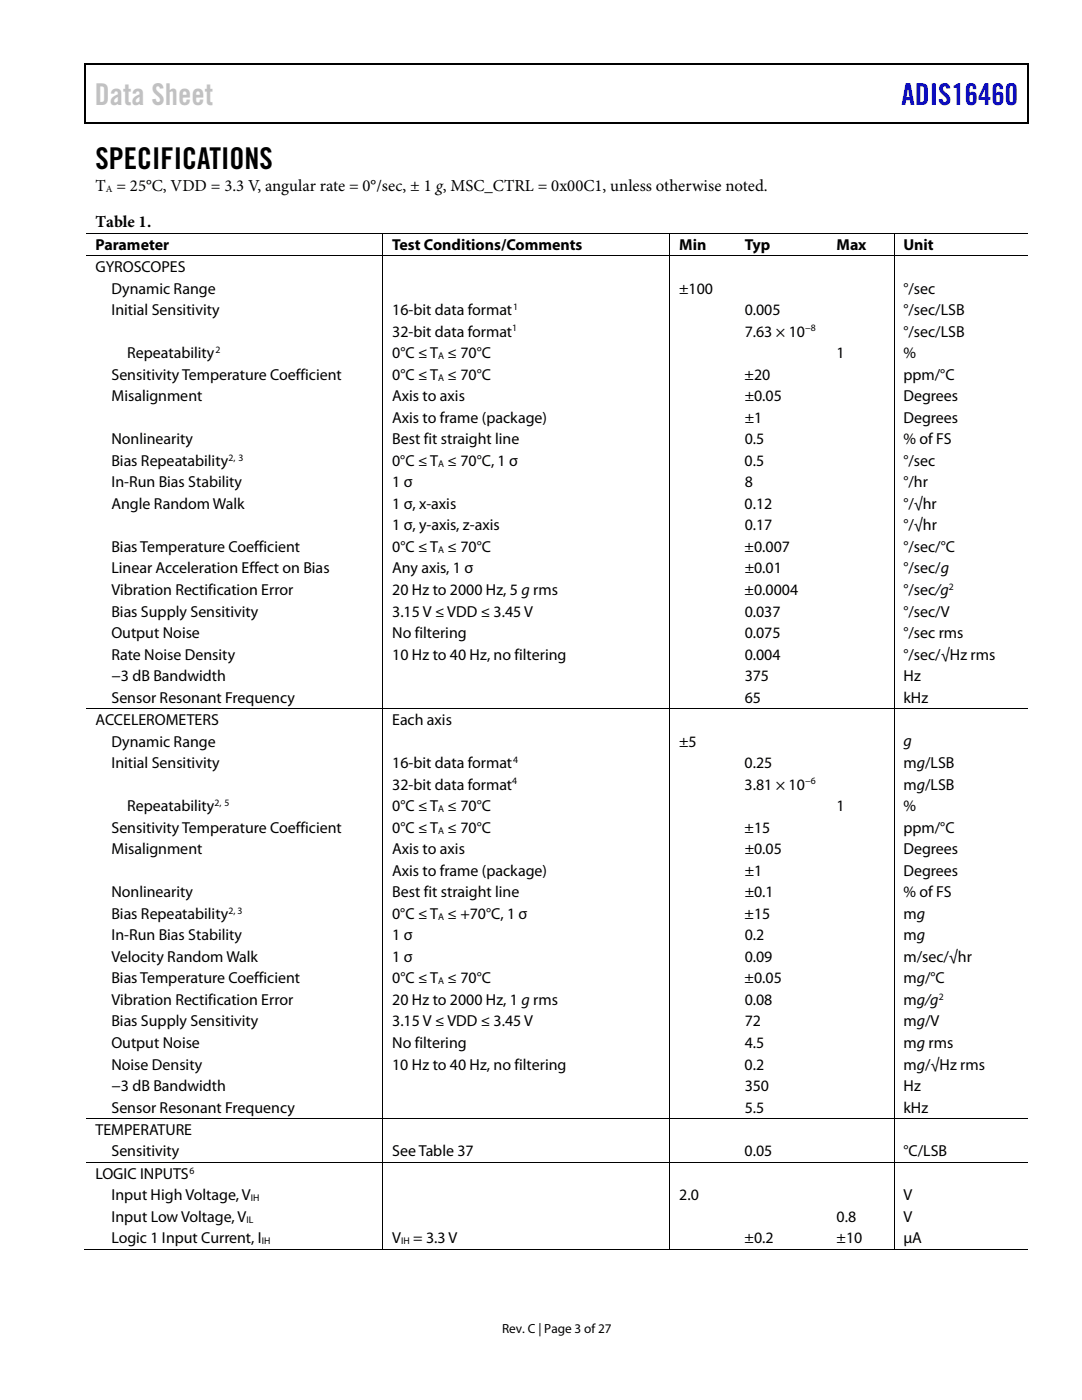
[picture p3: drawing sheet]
<svg xmlns="http://www.w3.org/2000/svg" width="216mm" height="279mm" viewBox="0 0 216 279" stroke-linecap="round" stroke-linejoin="round" font-family="sans-serif">
<defs><g id="words">
<text font-size="6" fill="#c1c1c1" x="18.9" y="21">Data Sheet</text>
<text font-size="6" fill="#00f" x="179.9" y="21">ADIS16460</text>
<text font-size="6" x="19" y="33.6">SPECIFICATIONS</text>
<g font-size="3.3">
<text x="19" y="38.1">T = 25°C, VDD = 3.3 V, angular rate = 0°/sec, ± 1 g, MSC_CTRL = 0x00C1, unless otherwise noted.</text>
<text x="19" y="45.2">Table 1.</text>
</g>
<g font-size="3.2">
<text x="19" y="49.8">Parameter</text>
<text x="78.3" y="49.8">Test Conditions/Comments</text>
<text x="135.5" y="49.8">Min</text>
<text x="148.6" y="49.8">Typ</text>
<text x="166.9" y="49.8">Max</text>
<text x="180.3" y="49.8">Unit</text>
<text x="19" y="54.3">GYROSCOPES</text>
<text x="22.2" y="58.6">Dynamic Range</text>
<text x="135.5" y="58.6">±100</text>
<text x="180.3" y="58.6">°/sec</text>
<text x="22.2" y="62.9">Initial Sensitivity</text>
<text x="78.3" y="62.9">16-bit data format</text>
<text x="148.6" y="62.9">0.005</text>
<text x="180.3" y="62.9">°/sec/LSB</text>
<text x="25.4" y="71.5">Repeatability</text>
<text x="78.3" y="67.2">32-bit data format</text>
<text x="78.3" y="71.5">0°C ≤ T ≤ 70°C</text>
<text x="148.6" y="67.2">7.63 × 10</text>
<text x="166.9" y="71.5">1</text>
<text x="180.3" y="71.5">%</text>
<text x="180.3" y="67.2">°/sec/LSB</text>
<text x="22.2" y="75.8">Sensitivity Temperature Coefficient</text>
<text x="78.3" y="75.8">0°C ≤ T ≤ 70°C</text>
<text x="148.6" y="75.8">±20</text>
<text x="180.3" y="75.8">ppm/°C</text>
<text x="22.2" y="80.1">Misalignment</text>
<text x="78.3" y="80.1">Axis to axis</text>
<text x="148.6" y="80.1">±0.05</text>
<text x="180.3" y="80.1">Degrees</text>
<text x="22.2" y="88.7">Nonlinearity</text>
<text x="78.3" y="84.4">Axis to frame (package)</text>
<text x="78.3" y="88.7">Best fit straight line</text>
<text x="148.6" y="84.4">±1</text>
<text x="148.6" y="88.7">0.5</text>
<text x="180.3" y="84.4">Degrees</text>
<text x="180.3" y="88.7">% of FS</text>
<text x="22.2" y="93">Bias Repeatability</text>
<text x="78.3" y="93">0°C ≤ T ≤ 70°C, 1 σ</text>
<text x="148.6" y="93">0.5</text>
<text x="180.3" y="93">°/sec</text>
<text x="22.2" y="97.3">In-Run Bias Stability</text>
<text x="22.2" y="101.6">Angle Random Walk</text>
<text x="78.3" y="101.6">1 σ, x-axis</text>
<text x="78.3" y="97.3">1 σ</text>
<text x="148.6" y="101.6">0.12</text>
<text x="148.6" y="97.3">8</text>
<text x="180.3" y="101.6">°/√hr</text>
<text x="180.3" y="97.3">°/hr</text>
<text x="78.3" y="105.9">1 σ, y-axis, z-axis</text>
<text x="148.6" y="105.9">0.17</text>
<text x="180.3" y="105.9">°/√hr</text>
<text x="22.2" y="110.2">Bias Temperature Coefficient</text>
<text x="78.3" y="110.2">0°C ≤ T ≤ 70°C</text>
<text x="148.6" y="110.2">±0.007</text>
<text x="180.3" y="110.2">°/sec/°C</text>
<text x="22.2" y="114.4">Linear Acceleration Effect on Bias</text>
<text x="22.2" y="118.7">Vibration Rectification Error</text>
<text x="78.3" y="114.4">Any axis, 1 σ</text>
<text x="78.3" y="118.7">20 Hz to 2000 Hz, 5 g rms</text>
<text x="148.6" y="118.7">±0.0004</text>
<text x="148.6" y="114.4">±0.01</text>
<text x="180.3" y="118.7">°/sec/g</text>
<text x="180.3" y="114.4">°/sec/g</text>
<text x="22.2" y="123">Bias Supply Sensitivity</text>
<text x="78.3" y="123">3.15 V ≤ VDD ≤ 3.45 V</text>
<text x="148.6" y="123">0.037</text>
<text x="180.3" y="123">°/sec/V</text>
<text x="22.2" y="127.3">Output Noise</text>
<text x="22.2" y="131.6">Rate Noise Density</text>
<text x="78.3" y="127.3">No filtering</text>
<text x="78.3" y="131.6">10 Hz to 40 Hz, no filtering</text>
<text x="148.6" y="131.6">0.004</text>
<text x="148.6" y="127.3">0.075</text>
<text x="180.3" y="131.6">°/sec/√Hz rms</text>
<text x="180.3" y="127.3">°/sec rms</text>
<text x="22.2" y="135.9">−3 dB Bandwidth</text>
<text x="148.6" y="135.9">375</text>
<text x="180.3" y="135.9">Hz</text>
<text x="22.2" y="140.2">Sensor Resonant Frequency</text>
<text x="148.6" y="140.2">65</text>
<text x="180.3" y="140.2">kHz</text>
<text x="19" y="144.7">ACCELEROMETERS</text>
<text x="22.2" y="149">Dynamic Range</text>
<text x="78.3" y="144.7">Each axis</text>
<text x="135.5" y="149">±5</text>
<text x="180.3" y="149">g</text>
<text x="22.2" y="153.3">Initial Sensitivity</text>
<text x="78.3" y="153.3">16-bit data format</text>
<text x="148.6" y="153.3">0.25</text>
<text x="180.3" y="153.3">mg/LSB</text>
<text x="25.4" y="161.9">Repeatability</text>
<text x="78.3" y="161.9">0°C ≤ T ≤ 70°C</text>
<text x="78.3" y="157.6">32-bit data format</text>
<text x="148.6" y="157.6">3.81 × 10</text>
<text x="166.9" y="161.9">1</text>
<text x="180.3" y="161.9">%</text>
<text x="180.3" y="157.6">mg/LSB</text>
<text x="22.2" y="166.2">Sensitivity Temperature Coefficient</text>
<text x="78.3" y="166.2">0°C ≤ T ≤ 70°C</text>
<text x="148.6" y="166.2">±15</text>
<text x="180.3" y="166.2">ppm/°C</text>
<text x="22.2" y="170.5">Misalignment</text>
<text x="78.3" y="170.5">Axis to axis</text>
<text x="148.6" y="170.5">±0.05</text>
<text x="180.3" y="170.5">Degrees</text>
<text x="22.2" y="179.1">Nonlinearity</text>
<text x="78.3" y="174.8">Axis to frame (package)</text>
<text x="78.3" y="179.1">Best fit straight line</text>
<text x="148.6" y="174.8">±1</text>
<text x="148.6" y="179.1">±0.1</text>
<text x="180.3" y="174.8">Degrees</text>
<text x="180.3" y="179.1">% of FS</text>
<text x="22.2" y="183.4">Bias Repeatability</text>
<text x="78.3" y="183.4">0°C ≤ T ≤ +70°C, 1 σ</text>
<text x="148.6" y="183.4">±15</text>
<text x="180.3" y="183.4">mg</text>
<text x="22.2" y="187.7">In-Run Bias Stability</text>
<text x="22.2" y="192">Velocity Random Walk</text>
<text x="78.3" y="187.7">1 σ</text>
<text x="78.3" y="192">1 σ</text>
<text x="148.6" y="187.7">0.2</text>
<text x="148.6" y="192">0.09</text>
<text x="180.3" y="187.7">mg</text>
<text x="180.3" y="192">m/sec/√hr</text>
<text x="22.2" y="196.3">Bias Temperature Coefficient</text>
<text x="78.3" y="196.3">0°C ≤ T ≤ 70°C</text>
<text x="148.6" y="196.3">±0.05</text>
<text x="180.3" y="196.3">mg/°C</text>
<text x="22.2" y="200.6">Vibration Rectification Error</text>
<text x="78.3" y="200.6">20 Hz to 2000 Hz, 1 g rms</text>
<text x="148.6" y="200.6">0.08</text>
<text x="180.3" y="200.6">mg/g</text>
<text x="22.2" y="204.9">Bias Supply Sensitivity</text>
<text x="22.2" y="209.1">Output Noise</text>
<text x="78.3" y="204.9">3.15 V ≤ VDD ≤ 3.45 V</text>
<text x="78.3" y="209.1">No filtering</text>
<text x="148.6" y="209.1">4.5</text>
<text x="148.6" y="204.9">72</text>
<text x="180.3" y="209.1">mg rms</text>
<text x="180.3" y="204.9">mg/V</text>
<text x="22.2" y="213.4">Noise Density</text>
<text x="78.3" y="213.4">10 Hz to 40 Hz, no filtering</text>
<text x="148.6" y="213.4">0.2</text>
<text x="180.3" y="213.4">mg/√Hz rms</text>
<text x="22.2" y="217.7">−3 dB Bandwidth</text>
<text x="148.6" y="217.7">350</text>
<text x="180.3" y="217.7">Hz</text>
<text x="19" y="226.5">TEMPERATURE</text>
<text x="22.2" y="222">Sensor Resonant Frequency</text>
<text x="148.6" y="222">5.5</text>
<text x="180.3" y="222">kHz</text>
<text x="22.2" y="230.8">Sensitivity</text>
<text x="78.3" y="230.8">See Table 37</text>
<text x="148.6" y="230.8">0.05</text>
<text x="180.3" y="230.8">°C/LSB</text>
<text x="19" y="235.3">LOGIC INPUTS</text>
<text x="22.2" y="239.6">Input High Voltage, V</text>
<text x="135.5" y="239.6">2.0</text>
<text x="180.3" y="239.6">V</text>
<text x="22.2" y="243.9">Input Low Voltage, V</text>
<text x="166.9" y="243.9">0.8</text>
<text x="180.3" y="243.9">V</text>
<text x="22.2" y="248.2">Logic 1 Input Current, I</text>
<text x="78.3" y="248.2">V</text>
<text x="82.4" y="248.2">= 3.3 V</text>
<text x="148.6" y="248.2">±0.2</text>
<text x="166.9" y="248.2">±10</text>
<text x="180.3" y="248.2">µA</text>
</g>
<text font-size="2.6" x="100.2" y="266">Rev. C | Page 3 of 27</text>
<g font-size="1.9">
<text x="21.1" y="38.3">A</text>
<text x="102.4" y="61.8">1</text>
<text x="43" y="70.4">2</text>
<text x="87.4" y="71.6">A</text>
<text x="102.2" y="66.1">1</text>
<text x="160.6" y="66.1">−8</text>
<text x="87.4" y="75.9">A</text>
<text x="45.6" y="91.9">2, 3</text>
<text x="87.4" y="93.1">A</text>
<text x="87.4" y="110.3">A</text>
<text x="189.3" y="117.7">2</text>
<text x="102.4" y="152.2">4</text>
<text x="42.8" y="160.8">2, 5</text>
<text x="102.2" y="156.5">4</text>
<text x="160.6" y="156.5">−6</text>
<text x="87.4" y="162.1">A</text>
<text x="87.4" y="166.3">A</text>
<text x="45.6" y="182.3">2, 3</text>
<text x="87.4" y="183.5">A</text>
<text x="87.4" y="196.4">A</text>
<text x="187.3" y="199.5">2</text>
<text x="37.8" y="234.2">6</text>
<text x="50.1" y="239.7">IH</text>
<text x="49.2" y="244">IL</text>
<text x="52.2" y="248.3">IH</text>
<text x="80" y="248.3">IH</text>
</g>
</g></defs>
<g fill="#000">
<path d="M16.9 12.7h.2v1h-.2zM16.9 12.7h.2v.3h-.2zM82.5 12.7h.3v.3h-.3zM205.1 12.7h.2v1h-.2zM205.1 12.7h.2v.3h-.2zM16.9 24.4h.2v.3h-.2zM82.3 24.4h.2v.3h-.2zM205.1 24.4h.2v.3h-.2zM76.3 46.4h.1v.2h-.1zM76.3 51h.1v.1h-.1zM133.5 46.4h.2v.2h-.2zM133.5 51h.2v.1h-.2z"/>
<path d="M146.7 46.4h.2v.2h-.2zM146.7 51h.2v.1h-.2zM165 46.4h.2v.2h-.2zM165 51h.2v.1h-.2zM178.3 46.4h.2v.2h-.2zM178.3 51h.2v.1h-.2z"/>
</g>
<path d="M17 13.7v10.7M17.1 12.8h65.4M82.8 12.8h122.3M205.2 13.7v10.7M17.1 24.5h188" fill="none" stroke="#000" stroke-width=".25"/>
<g fill="none" stroke="#000" stroke-width=".2">
<path d="M17.1 46.5h59.2M17.1 51.1h59.2M76.3 46.6v4.4M76.3 51.1v8.6M76.4 46.5h57.1M76.4 51.1h57.1M133.6 46.6v4.4M133.6 51.1v8.6M133.7 46.5h13M133.7 51.1h13M146.9 46.5h18.1M146.9 51.1h18.1"/>
<path d="M165.2 46.5h13.1M165.2 51.1h13.1M178.4 46.6v4.4M178.4 51.1v8.6M178.5 46.5h26.6M178.5 51.1h26.6"/>
</g>
<g fill="#fff">
<path d="M133.7 59.7h13v4.3h-13z" fill-rule="evenodd"/>
<path d="M165 59.7h13.3v4.3h-13.3z" fill-rule="evenodd"/>
</g>
<g fill="#fff">
<path d="M135.5 59.7h9.3v4.3h-9.3z"/>
<path d="M166.9 59.7h9.6v4.3h-9.6z"/>
</g>
<path d="M76.3 59.7v4.3M133.6 59.7v4.3M178.4 59.7v4.3" fill="none" stroke="#000" stroke-width=".2"/>
<g fill="#fff">
<path d="M133.7 64h13v4.3h-13z" fill-rule="evenodd"/>
<path d="M165 64h13.3v4.3h-13.3z" fill-rule="evenodd"/>
</g>
<g fill="#fff">
<path d="M135.5 64h9.3v4.3h-9.3z"/>
<path d="M166.9 64h9.6v4.3h-9.6z"/>
</g>
<g fill="none" stroke="#000" stroke-width=".2">
<path d="M76.3 64v77.4M133.6 64v77.4M178.4 64v77.4M17.1 141.5h59.2M76.3 141.5v81.7M76.4 141.5h57.1M133.6 141.5v81.7M133.7 141.5h13M146.9 141.5h18.1M165.2 141.5h13.1M178.4 141.5v81.7M178.5 141.5h26.6"/>
<path d="M17.1 223.3h59.2M17.1 232h59.2M76.3 223.4v8.5M76.3 232.1v17.2M76.4 223.3h57.1M76.4 232h57.1M133.6 223.4v8.5M133.6 232.1v17.2M133.7 223.3h13M133.7 232h13M146.9 223.3h18.1M146.9 232h18.1"/>
<path d="M165.2 223.3h13.1M165.2 232h13.1M178.4 223.4v8.5M178.4 232.1v17.2M178.5 223.3h26.6M178.5 232h26.6M16.9 249.4h59.4M76.4 249.4h57.1M133.7 249.4h44.6M178.5 249.4h26.6"/>
</g>
<g fill="#000">
<path d="M76.3 141.4h.1v.1h-.1zM133.5 141.4h.2v.1h-.2zM146.7 141.4h.2v.1h-.2zM165 141.4h.2v.1h-.2zM178.3 141.4h.2v.1h-.2zM76.3 223.2h.1v.2h-.1zM76.3 231.9h.1v.2h-.1zM133.5 223.2h.2v.2h-.2zM133.5 231.9h.2v.2h-.2zM146.7 223.2h.2v.2h-.2zM146.7 231.9h.2v.2h-.2zM165 223.2h.2v.2h-.2z"/>
<path d="M165 231.9h.2v.2h-.2zM178.3 223.2h.2v.2h-.2zM178.3 231.9h.2v.2h-.2zM76.3 249.3h.1v.2h-.1zM133.5 249.3h.2v.2h-.2zM146.4 249.3h.2v.2h-.2zM164.8 249.3h.2v.2h-.2zM178.3 249.3h.2v.2h-.2z"/>
</g>
<use href="#words"/>
</svg>
